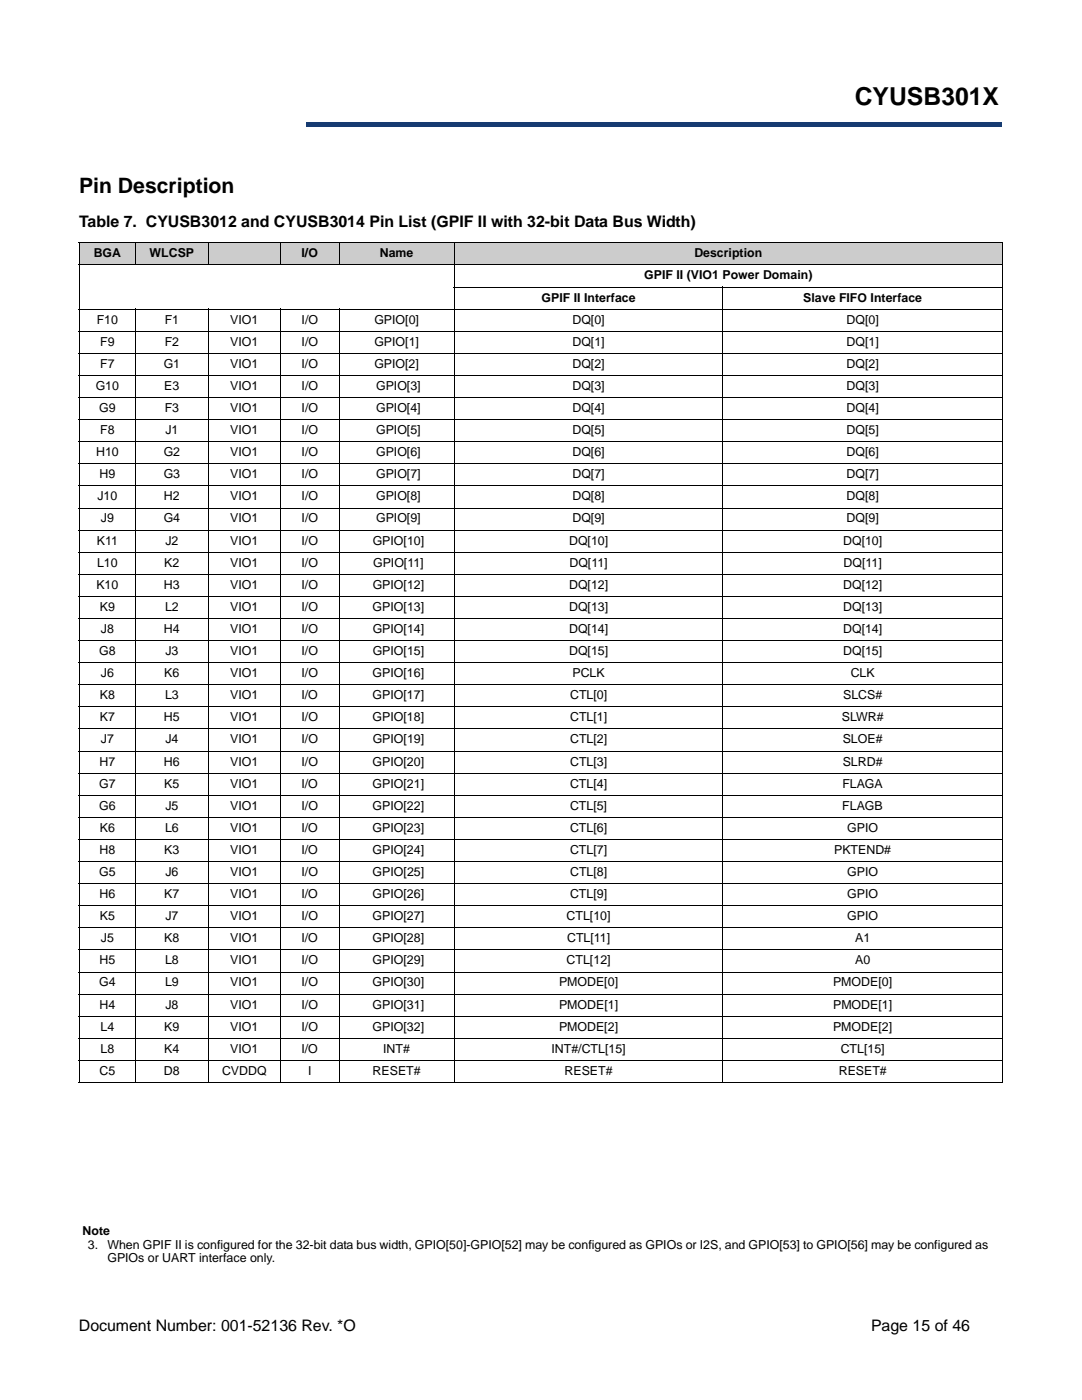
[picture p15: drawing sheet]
<svg xmlns="http://www.w3.org/2000/svg" width="216mm" height="279mm" viewBox="0 0 216 279" stroke-linecap="round" stroke-linejoin="round" font-family="sans-serif">
<defs><g id="words">
<text font-size="4.9" x="170.6" y="20.9">CYUSB301X</text>
<text font-size="4.2" x="15.8" y="38.6">Pin Description</text>
<g font-size="3.2">
<text x="15.8" y="45.3">Table 7. CYUSB3012 and CYUSB3014 Pin List (GPIF II with 32-bit Data Bus Width)</text>
<text x="15.7" y="265.6">Document Number: 001-52136 Rev. *O</text>
<text x="173.8" y="265.6">Page 15 of 46</text>
</g>
<g font-size="2.5">
<text x="18.7" y="51.4">BGA</text>
<text x="29.8" y="51.4">WLCSP</text>
<text x="60.2" y="51.4">I/O</text>
<text x="75.8" y="51.4">Name</text>
<text x="138.6" y="51.4">Description</text>
<text x="128.5" y="55.8">GPIF II (VIO1 Power Domain)</text>
<text x="19.3" y="64.6">F10</text>
<text x="32.9" y="64.6">F1</text>
<text x="45.9" y="64.6">VIO1</text>
<text x="60.2" y="64.6">I/O</text>
<text x="74.7" y="64.6">GPIO[0]</text>
<text x="108.1" y="60.2">GPIF II Interface</text>
<text x="114.2" y="64.6">DQ[0]</text>
<text x="160.3" y="60.2">Slave FIFO Interface</text>
<text x="168.9" y="64.6">DQ[0]</text>
<text x="20" y="69">F9</text>
<text x="32.9" y="69">F2</text>
<text x="45.9" y="69">VIO1</text>
<text x="60.2" y="69">I/O</text>
<text x="74.7" y="69">GPIO[1]</text>
<text x="114.2" y="69">DQ[1]</text>
<text x="168.9" y="69">DQ[1]</text>
<text x="19.1" y="77.8">G10</text>
<text x="20" y="73.4">F7</text>
<text x="32.7" y="73.4">G1</text>
<text x="32.8" y="77.8">E3</text>
<text x="45.9" y="73.4">VIO1</text>
<text x="45.9" y="77.8">VIO1</text>
<text x="60.2" y="73.4">I/O</text>
<text x="60.2" y="77.8">I/O</text>
<text x="74.7" y="73.4">GPIO[2]</text>
<text x="75" y="77.8">GPIO[3]</text>
<text x="114.2" y="77.8">DQ[3]</text>
<text x="114.2" y="73.4">DQ[2]</text>
<text x="168.9" y="73.4">DQ[2]</text>
<text x="168.9" y="77.8">DQ[3]</text>
<text x="19.8" y="82.2">G9</text>
<text x="32.9" y="82.2">F3</text>
<text x="45.9" y="82.2">VIO1</text>
<text x="60.2" y="82.2">I/O</text>
<text x="75" y="82.2">GPIO[4]</text>
<text x="114.2" y="82.2">DQ[4]</text>
<text x="168.9" y="82.2">DQ[4]</text>
<text x="20" y="86.6">F8</text>
<text x="33" y="86.6">J1</text>
<text x="45.9" y="86.6">VIO1</text>
<text x="60.2" y="86.6">I/O</text>
<text x="75" y="86.6">GPIO[5]</text>
<text x="114.2" y="86.6">DQ[5]</text>
<text x="168.9" y="86.6">DQ[5]</text>
<text x="19.2" y="91">H10</text>
<text x="19.9" y="95.4">H9</text>
<text x="32.7" y="91">G2</text>
<text x="32.7" y="95.4">G3</text>
<text x="45.9" y="91">VIO1</text>
<text x="45.9" y="95.4">VIO1</text>
<text x="60.2" y="91">I/O</text>
<text x="60.2" y="95.4">I/O</text>
<text x="75" y="91">GPIO[6]</text>
<text x="75" y="95.4">GPIO[7]</text>
<text x="114.2" y="91">DQ[6]</text>
<text x="114.2" y="95.4">DQ[7]</text>
<text x="168.9" y="91">DQ[6]</text>
<text x="168.9" y="95.4">DQ[7]</text>
<text x="19.4" y="99.9">J10</text>
<text x="32.7" y="99.9">H2</text>
<text x="45.9" y="99.9">VIO1</text>
<text x="60.2" y="99.9">I/O</text>
<text x="75" y="99.9">GPIO[8]</text>
<text x="114.2" y="99.9">DQ[8]</text>
<text x="168.9" y="99.9">DQ[8]</text>
<text x="20.1" y="104.3">J9</text>
<text x="32.7" y="104.3">G4</text>
<text x="45.9" y="104.3">VIO1</text>
<text x="60.2" y="104.3">I/O</text>
<text x="75" y="104.3">GPIO[9]</text>
<text x="114.2" y="104.3">DQ[9]</text>
<text x="168.9" y="104.3">DQ[9]</text>
<text x="19.3" y="108.7">K11</text>
<text x="19.4" y="113.1">L10</text>
<text x="32.8" y="113.1">K2</text>
<text x="33" y="108.7">J2</text>
<text x="45.9" y="113.1">VIO1</text>
<text x="45.9" y="108.7">VIO1</text>
<text x="60.2" y="108.7">I/O</text>
<text x="60.2" y="113.1">I/O</text>
<text x="74.4" y="108.7">GPIO[10]</text>
<text x="74.4" y="113.1">GPIO[11]</text>
<text x="113.6" y="108.7">DQ[10]</text>
<text x="113.6" y="113.1">DQ[11]</text>
<text x="168.3" y="108.7">DQ[10]</text>
<text x="168.3" y="113.1">DQ[11]</text>
<text x="19.2" y="117.5">K10</text>
<text x="32.7" y="117.5">H3</text>
<text x="45.9" y="117.5">VIO1</text>
<text x="60.2" y="117.5">I/O</text>
<text x="74.4" y="117.5">GPIO[12]</text>
<text x="113.6" y="117.5">DQ[12]</text>
<text x="168.3" y="117.5">DQ[12]</text>
<text x="19.9" y="121.9">K9</text>
<text x="32.9" y="121.9">L2</text>
<text x="45.9" y="121.9">VIO1</text>
<text x="60.2" y="121.9">I/O</text>
<text x="74.4" y="121.9">GPIO[13]</text>
<text x="113.6" y="121.9">DQ[13]</text>
<text x="168.3" y="121.9">DQ[13]</text>
<text x="19.8" y="130.7">G8</text>
<text x="20.1" y="126.3">J8</text>
<text x="32.7" y="126.3">H4</text>
<text x="33" y="130.7">J3</text>
<text x="45.9" y="126.3">VIO1</text>
<text x="45.9" y="130.7">VIO1</text>
<text x="60.2" y="126.3">I/O</text>
<text x="60.2" y="130.7">I/O</text>
<text x="74.4" y="126.3">GPIO[14]</text>
<text x="74.4" y="130.7">GPIO[15]</text>
<text x="113.6" y="126.3">DQ[14]</text>
<text x="113.6" y="130.7">DQ[15]</text>
<text x="168.3" y="126.3">DQ[14]</text>
<text x="168.3" y="130.7">DQ[15]</text>
<text x="20.1" y="135.1">J6</text>
<text x="32.8" y="135.1">K6</text>
<text x="45.9" y="135.1">VIO1</text>
<text x="60.2" y="135.1">I/O</text>
<text x="74.4" y="135.1">GPIO[16]</text>
<text x="114.2" y="135.1">PCLK</text>
<text x="169.7" y="135.1">CLK</text>
<text x="19.9" y="139.6">K8</text>
<text x="19.9" y="144">K7</text>
<text x="32.7" y="144">H5</text>
<text x="32.9" y="139.6">L3</text>
<text x="45.9" y="139.6">VIO1</text>
<text x="45.9" y="144">VIO1</text>
<text x="60.2" y="144">I/O</text>
<text x="60.2" y="139.6">I/O</text>
<text x="74.4" y="139.6">GPIO[17]</text>
<text x="74.4" y="144">GPIO[18]</text>
<text x="113.7" y="139.6">CTL[0]</text>
<text x="113.8" y="144">CTL[1]</text>
<text x="168" y="144">SLWR#</text>
<text x="168.2" y="139.6">SLCS#</text>
<text x="20.1" y="148.4">J7</text>
<text x="33" y="148.4">J4</text>
<text x="45.9" y="148.4">VIO1</text>
<text x="60.2" y="148.4">I/O</text>
<text x="74.4" y="148.4">GPIO[19]</text>
<text x="113.8" y="148.4">CTL[2]</text>
<text x="168.2" y="148.4">SLOE#</text>
<text x="19.9" y="152.8">H7</text>
<text x="32.7" y="152.8">H6</text>
<text x="45.9" y="152.8">VIO1</text>
<text x="60.2" y="152.8">I/O</text>
<text x="74.4" y="152.8">GPIO[20]</text>
<text x="113.8" y="152.8">CTL[3]</text>
<text x="168.2" y="152.8">SLRD#</text>
<text x="19.8" y="157.2">G7</text>
<text x="19.8" y="161.6">G6</text>
<text x="32.8" y="157.2">K5</text>
<text x="33" y="161.6">J5</text>
<text x="45.9" y="157.2">VIO1</text>
<text x="45.9" y="161.6">VIO1</text>
<text x="60.1" y="157.2">I/O</text>
<text x="60.2" y="161.6">I/O</text>
<text x="74.4" y="157.2">GPIO[21]</text>
<text x="74.4" y="161.6">GPIO[22]</text>
<text x="113.7" y="157.2">CTL[4]</text>
<text x="113.7" y="161.6">CTL[5]</text>
<text x="168.1" y="161.6">FLAGB</text>
<text x="168.1" y="157.2">FLAGA</text>
<text x="19.9" y="166">K6</text>
<text x="32.9" y="166">L6</text>
<text x="45.9" y="166">VIO1</text>
<text x="60.2" y="166">I/O</text>
<text x="74.3" y="166">GPIO[23]</text>
<text x="113.7" y="166">CTL[6]</text>
<text x="169" y="166">GPIO</text>
<text x="19.9" y="170.4">H8</text>
<text x="32.8" y="170.4">K3</text>
<text x="45.9" y="170.4">VIO1</text>
<text x="60.1" y="170.4">I/O</text>
<text x="74.3" y="170.4">GPIO[24]</text>
<text x="113.7" y="170.4">CTL[7]</text>
<text x="166.4" y="170.4">PKTEND#</text>
<text x="19.8" y="174.8">G5</text>
<text x="19.9" y="179.2">H6</text>
<text x="32.8" y="179.2">K7</text>
<text x="33" y="174.8">J6</text>
<text x="45.9" y="179.2">VIO1</text>
<text x="45.9" y="174.8">VIO1</text>
<text x="60.2" y="179.2">I/O</text>
<text x="60.2" y="174.8">I/O</text>
<text x="74.3" y="179.2">GPIO[26]</text>
<text x="74.4" y="174.8">GPIO[25]</text>
<text x="113.7" y="179.2">CTL[9]</text>
<text x="113.8" y="174.8">CTL[8]</text>
<text x="169" y="174.8">GPIO</text>
<text x="169" y="179.2">GPIO</text>
<text x="19.9" y="183.6">K5</text>
<text x="33" y="183.6">J7</text>
<text x="45.9" y="183.6">VIO1</text>
<text x="60.2" y="183.6">I/O</text>
<text x="74.4" y="183.6">GPIO[27]</text>
<text x="113.1" y="183.6">CTL[10]</text>
<text x="169" y="183.6">GPIO</text>
<text x="20.1" y="188.1">J5</text>
<text x="32.8" y="188.1">K8</text>
<text x="45.9" y="188.1">VIO1</text>
<text x="60.2" y="188.1">I/O</text>
<text x="74.4" y="188.1">GPIO[28]</text>
<text x="113.2" y="188.1">CTL[11]</text>
<text x="170.6" y="188.1">A1</text>
<text x="19.8" y="196.9">G4</text>
<text x="19.9" y="192.5">H5</text>
<text x="32.9" y="192.5">L8</text>
<text x="32.9" y="196.9">L9</text>
<text x="45.9" y="196.9">VIO1</text>
<text x="45.9" y="192.5">VIO1</text>
<text x="60.2" y="196.9">I/O</text>
<text x="60.2" y="192.5">I/O</text>
<text x="74.4" y="196.9">GPIO[30]</text>
<text x="74.4" y="192.5">GPIO[29]</text>
<text x="111.5" y="196.9">PMODE[0]</text>
<text x="113.1" y="192.5">CTL[12]</text>
<text x="166.2" y="196.9">PMODE[0]</text>
<text x="170.6" y="192.5">A0</text>
<text x="19.9" y="201.3">H4</text>
<text x="33" y="201.3">J8</text>
<text x="45.9" y="201.3">VIO1</text>
<text x="60.2" y="201.3">I/O</text>
<text x="74.4" y="201.3">GPIO[31]</text>
<text x="111.6" y="201.3">PMODE[1]</text>
<text x="166.2" y="201.3">PMODE[1]</text>
<text x="20.1" y="205.7">L4</text>
<text x="32.8" y="205.7">K9</text>
<text x="45.9" y="205.7">VIO1</text>
<text x="60.2" y="205.7">I/O</text>
<text x="74.4" y="205.7">GPIO[32]</text>
<text x="111.5" y="205.7">PMODE[2]</text>
<text x="166.2" y="205.7">PMODE[2]</text>
<text x="19.9" y="214.5">C5</text>
<text x="20.1" y="210.1">L8</text>
<text x="32.7" y="214.5">D8</text>
<text x="32.8" y="210.1">K4</text>
<text x="44.3" y="214.5">CVDDQ</text>
<text x="45.9" y="210.1">VIO1</text>
<text x="60.1" y="210.1">I/O</text>
<text x="61.5" y="214.5">I</text>
<text x="74.4" y="214.5">RESET#</text>
<text x="76.5" y="210.1">INT#</text>
<text x="110" y="210.1">INT#/CTL[15]</text>
<text x="112.7" y="214.5">RESET#</text>
<text x="167.3" y="214.5">RESET#</text>
<text x="167.7" y="210.1">CTL[15]</text>
<text x="16.5" y="246.5">Note</text>
<text x="17.5" y="249.3">3.</text>
<text x="21.4" y="251.8">GPIOs or UART interface only.</text>
<text x="21.4" y="249.3">When GPIF II is configured for the 32-bit data bus width, GPIO[50]-GPIO[52] may be configured as GPIOs or I2S, and GPIO[53] to GPIO[56] may be configured as</text>
</g>
</g></defs>
<path d="M61 24.4h138.8v.9h-138.8z" fill="#163b71"/>
<path d="M61 24.4h138.9" fill="none" stroke="#163b71" stroke-width=".2"/>
<path d="M199.7 24.4h.2v1h-.2z" fill="#163b71"/>
<path d="M61 25.3h138.8" fill="none" stroke="#163b71" stroke-width=".2"/>
<path d="M61 24.3h.1v1h-.1z" fill="#163b71"/>
<g fill="#fff">
<path d="M15.8 8.6h45.2v18h-45.2z"/>
<path d="M15.7 262.8h55.3v3.5h-55.3z"/>
</g>
<g fill="#ccc">
<path d="M15.8 48.5h11.3v4.4h-11.3z"/>
<path d="M27.1 48.5h14.4v4.4h-14.4z"/>
<path d="M41.5 48.5h26.1v4.4h-26.1z"/>
<path d="M67.6 48.5h23.1v4.4h-23.1z"/>
<path d="M90.7 48.5h109.3v4.4h-109.3z"/>
</g>
<g fill="#fff">
<path d="M27.1 61.7h14.4v4.4h-14.4z"/>
<path d="M27.1 66.1h14.4v4.4h-14.4z"/>
<path d="M27.1 70.5h14.4v4.4h-14.4z"/>
<path d="M27.1 74.9h14.4v4.4h-14.4z"/>
<path d="M27.1 79.3h14.4v4.5h-14.4z"/>
<path d="M27.1 83.8h14.4v4.4h-14.4z"/>
<path d="M27.1 88.2h14.4v4.4h-14.4z"/>
<path d="M27.1 92.6h14.4v4.4h-14.4z"/>
<path d="M27.1 97h14.4v4.4h-14.4z"/>
<path d="M27.1 101.4h14.4v4.4h-14.4z"/>
<path d="M27.1 105.8h14.4v4.4h-14.4z"/>
<path d="M27.1 110.2h14.4v4.4h-14.4z"/>
<path d="M27.1 114.6h14.4v4.4h-14.4z"/>
<path d="M27.1 119h14.4v4.4h-14.4z"/>
<path d="M27.1 123.4h14.4v4.4h-14.4z"/>
<path d="M27.1 127.8h14.4v4.4h-14.4z"/>
<path d="M27.1 132.2h14.4v4.5h-14.4z"/>
<path d="M27.1 136.7h14.4v4.4h-14.4z"/>
<path d="M27.1 141.1h14.4v4.4h-14.4z"/>
<path d="M27.1 145.5h14.4v4.4h-14.4z"/>
<path d="M27.1 149.9h14.4v4.4h-14.4z"/>
<path d="M27.1 154.3h14.4v4.4h-14.4z"/>
<path d="M27.1 158.7h14.4v4.4h-14.4z"/>
<path d="M27.1 163.1h14.4v4.4h-14.4z"/>
<path d="M27.1 167.5h14.4v4.4h-14.4z"/>
<path d="M27.1 171.9h14.4v4.5h-14.4z"/>
<path d="M27.1 176.4h14.4v4.4h-14.4z"/>
<path d="M27.1 180.8h14.4v4.4h-14.4z"/>
<path d="M27.1 185.2h14.4v4.4h-14.4z"/>
<path d="M27.1 189.6h14.4v4.4h-14.4z"/>
<path d="M27.1 194h14.4v4.4h-14.4z"/>
<path d="M27.1 198.4h14.4v4.4h-14.4z"/>
<path d="M27.1 202.8h14.4v4.4h-14.4z"/>
<path d="M27.1 207.2h14.4v4.4h-14.4z"/>
<path d="M27.1 211.6h14.4v4.4h-14.4z"/>
</g>
<g fill="none" stroke="#000" stroke-width=".2">
<path d="M15.7 48.5h184.4M15.7 52.9h184.4M15.8 48.6v167.4M27.1 48.4v4.6M41.5 48.4v4.6M56 48.4v4.6M67.6 48.4v4.6M90.6 57.3h109.5M90.7 48.4v167.7M144.3 57.2v158.9M200 48.6v167.4M15.7 61.7h184.4"/>
<path d="M15.7 66.1h184.4M15.7 70.5h184.4M15.7 74.9h184.4M15.7 79.3h184.4M27.1 61.6v154.5M41.5 61.6v154.5M56 61.6v154.5M67.6 61.6v154.5M15.7 83.8h184.4M15.7 88.2h184.4M15.7 92.6h184.4M15.7 97h184.4"/>
<path d="M15.7 101.4h184.4M15.7 105.8h184.4M15.7 110.2h184.4M15.7 114.6h184.4M15.7 119h184.4M15.7 123.4h184.4M15.7 127.8h184.4M15.7 132.2h184.4M15.7 136.7h184.4M15.7 141.1h184.4M15.7 145.5h184.4M15.7 149.9h184.4"/>
<path d="M15.7 154.3h184.4M15.7 158.7h184.4M15.7 163.1h184.4M15.7 167.5h184.4M15.7 171.9h184.4M15.7 176.4h184.4M15.7 180.8h184.4M15.7 185.2h184.4M15.7 189.6h184.4M15.7 194h184.4M15.7 198.4h184.4M15.7 202.8h184.4"/>
<path d="M15.7 207.2h184.4M15.7 211.6h184.4M15.7 216h184.4"/>
</g>
<use href="#words"/>
</svg>
